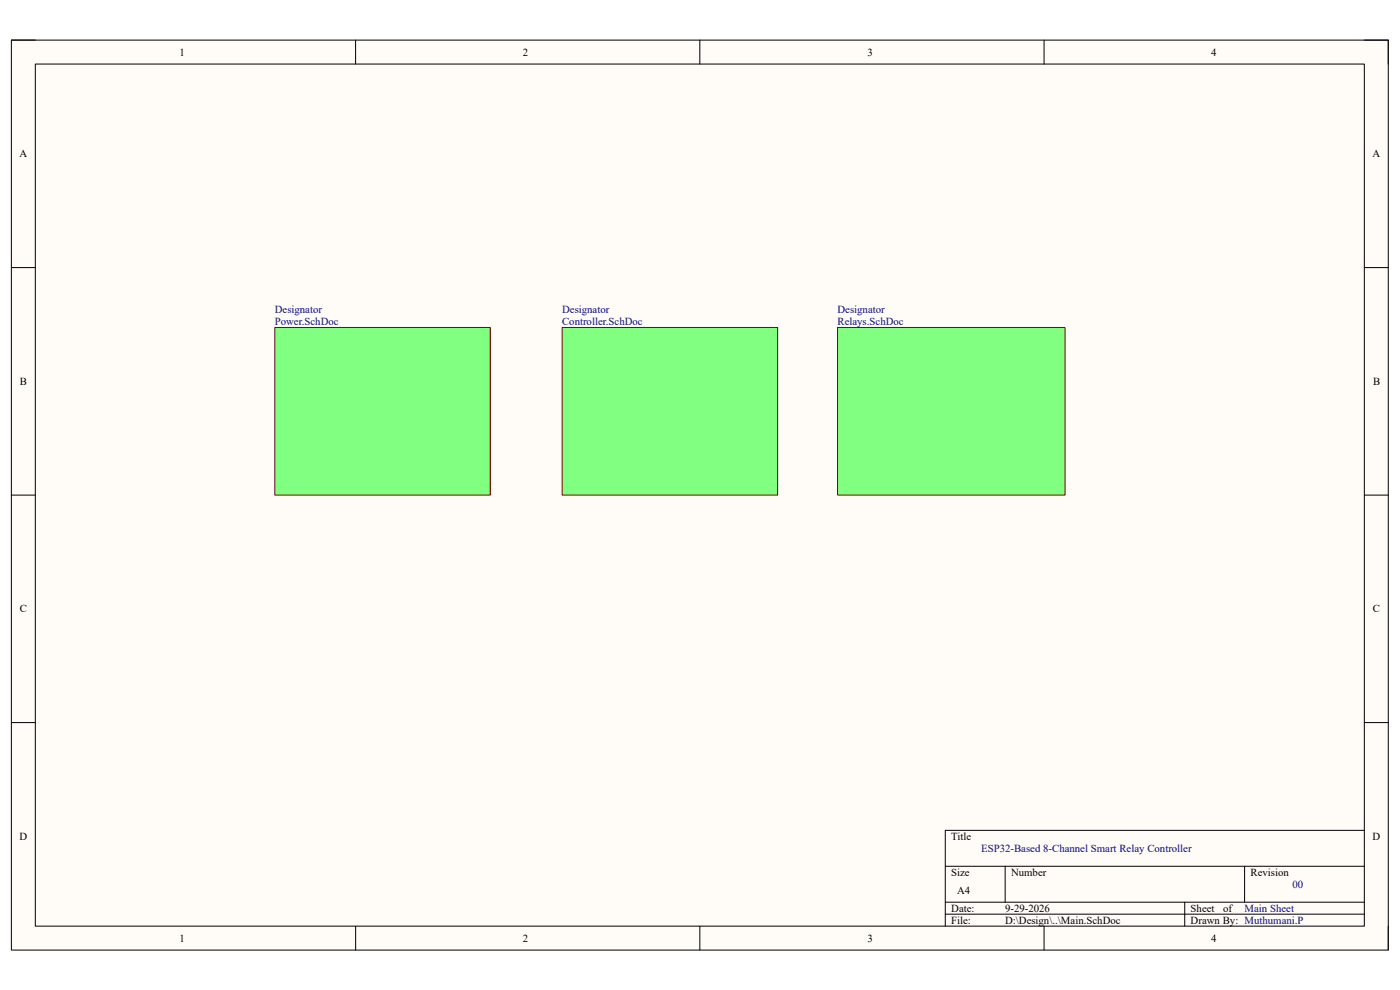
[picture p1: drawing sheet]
<svg xmlns="http://www.w3.org/2000/svg" width="297mm" height="210mm" viewBox="0 0 297 210" stroke-linecap="round" stroke-linejoin="round" font-family="sans-serif">
<defs><g id="words">
<g font-size="2.3">
<text x="38.1" y="11.8">1</text>
<text x="110.9" y="11.8">2</text>
<text x="184" y="11.8">3</text>
<text x="256.9" y="11.8">4</text>
<text x="4.1" y="33.4">A</text>
<text x="291.2" y="33.4">A</text>
<text x="4.2" y="81.7">B</text>
<text x="291.3" y="81.7">B</text>
<text x="4.2" y="129.9">C</text>
<text x="291.3" y="129.9">C</text>
<text x="4.1" y="178.2">D</text>
<text x="201.8" y="178.2">Title</text>
<text x="291.2" y="178.2">D</text>
<text x="201.8" y="185.8">Size</text>
<text x="214.5" y="185.8">Number</text>
<text x="265.3" y="185.8">Revision</text>
<text x="203.1" y="189.6">A4</text>
<text x="201.8" y="193.4">Date:</text>
<text x="201.8" y="196">File:</text>
<text x="213.2" y="196">D:\Design\..\Main.SchDoc</text>
<text x="213.2" y="193.4">9-29-2026</text>
<text x="252.6" y="193.4">Sheet</text>
<text x="252.6" y="196">Drawn By: Muthumani.P</text>
<text x="259.5" y="193.4">of</text>
<text x="38.1" y="199.8">1</text>
<text x="110.9" y="199.8">2</text>
<text x="184" y="199.8">3</text>
<text x="256.9" y="199.8">4</text>
</g>
<g font-size="2.3" fill="#000080">
<text x="58.3" y="66.4">Designator</text>
<text x="58.3" y="69">Power.SchDoc</text>
<text x="119.3" y="66.4">Designator</text>
<text x="119.3" y="69">Controller.SchDoc</text>
<text x="177.7" y="66.4">Designator</text>
<text x="177.7" y="69">Relays.SchDoc</text>
<text x="208.2" y="180.7">ESP32-Based 8-Channel Smart Relay Controller</text>
<text x="274.2" y="188.3">00</text>
<text x="264" y="193.4">Main Sheet</text>
</g>
</g></defs>
<path d="M2.4 8.5h292.1v193h-292.1z" fill-rule="evenodd" fill="#fffcf8"/>
<path d="M2.4 8.5h292.1v193h-292.1z" fill="none" stroke="#000" stroke-width=".21"/>
<path d="M7.5 13.6h281.9v182.9h-281.9z" fill-rule="evenodd" fill="#fffcf8"/>
<g fill="none" stroke="#000" stroke-width=".21">
<path d="M2.4 8.5h5.1M7.5 13.6h281.9v182.9h-281.9zM75.4 8.5v5.1M148.5 8.5v5.1M221.5 8.5v5.1M289.4 8.5h5.1v5.1M2.4 56.8h5.1M289.4 56.8h5.1M2.4 105h5.1M289.4 105h5.1M2.4 153.3h5.1M289.4 153.3h5.1"/>
<path d="M289.4 176.1h-88.9v20.4M75.4 196.5v5M148.5 196.5v5M200.5 183.8h88.9M200.5 191.4h88.9M200.5 193.9h88.9M213.2 183.8v7.6M221.5 196.5v5M251.3 191.4v5.1M264 183.8v7.6M294.5 196.5v5"/>
</g>
<path d="M58.3 69.5h45.7v35.5h-45.7z" fill-rule="evenodd" fill="#80ff80"/>
<path d="M58.3 69.5h45.7v35.5h-45.7z" fill="none" stroke="#800000" stroke-width=".21"/>
<path d="M119.3 69.5h45.7v35.5h-45.7z" fill-rule="evenodd" fill="#80ff80"/>
<path d="M119.3 69.5h45.7v35.5h-45.7z" fill="none" stroke="#800000" stroke-width=".21"/>
<path d="M177.7 69.5h48.2v35.5h-48.2z" fill-rule="evenodd" fill="#80ff80"/>
<path d="M177.7 69.5h48.2v35.5h-48.2z" fill="none" stroke="#800000" stroke-width=".21"/>
<use href="#words"/>
</svg>
